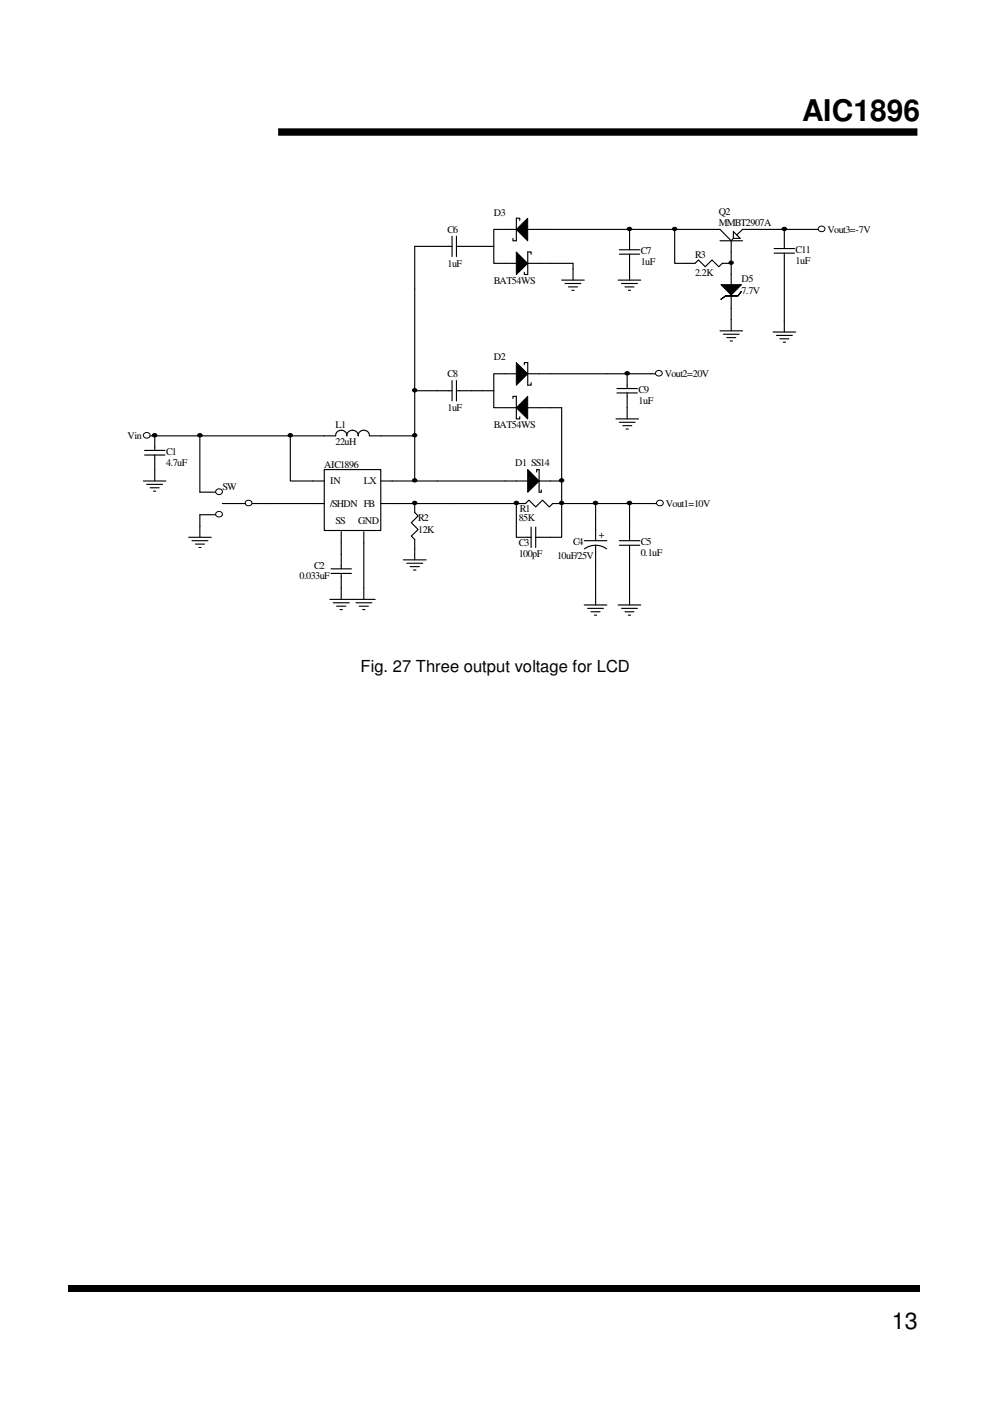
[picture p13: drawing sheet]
<svg xmlns="http://www.w3.org/2000/svg" width="210mm" height="297mm" viewBox="0 0 210 297" stroke-linecap="round" stroke-linejoin="round" font-family="sans-serif">
<defs><g id="words">
<text font-size="6.3" x="170.1" y="25.7">AIC1896</text>
<text font-size="5" x="189.1" y="281.8">13</text>
<text font-size="3.5" x="76.5" y="142.4">Fig. 27 Three output voltage for LCD</text>
<g font-size="2.2">
<text x="104.7" y="45.8">D3</text>
<text x="152.4" y="47.9">MMBT2907A</text>
<text x="152.4" y="45.5">Q2</text>
<text x="94.9" y="49.3">C6</text>
<text x="135.9" y="53.9">C7</text>
<text x="168.7" y="53.6">C11</text>
<text x="175.4" y="49.3">Vout3=-7V</text>
<text x="94.9" y="56.5">1uF</text>
<text x="135.9" y="56.3">1uF</text>
<text x="147.4" y="58.4">2.2K</text>
<text x="147.4" y="54.6">R3</text>
<text x="157.2" y="59.9">D5</text>
<text x="168.7" y="56">1uF</text>
<text x="104.7" y="60.1">BAT54WS</text>
<text x="157.2" y="62.2">7.7V</text>
<text x="104.7" y="76.4">D2</text>
<text x="94.9" y="79.9">C8</text>
<text x="135.4" y="83.3">C9</text>
<text x="140.9" y="79.9">Vout2=20V</text>
<text x="94.9" y="87.1">1uF</text>
<text x="135.4" y="85.7">1uF</text>
<text x="27.1" y="93.1">Vin</text>
<text x="71.2" y="94.3">22uH</text>
<text x="71.2" y="90.7">L1</text>
<text x="104.7" y="90.7">BAT54WS</text>
<text x="35.2" y="98.8">4.7uF</text>
<text x="35.2" y="96.4">C1</text>
<text x="68.7" y="99.3">AIC1896</text>
<text x="109.3" y="98.8">D1 SS14</text>
<text x="47.2" y="103.8">SW</text>
<text x="70" y="107.4">/SHDN FB</text>
<text x="70" y="102.7">IN</text>
<text x="77.2" y="102.7">LX</text>
<text x="141.1" y="107.4">Vout1=10V</text>
<text x="71.2" y="111">SS</text>
<text x="75.9" y="111">GND</text>
<text x="88.6" y="112.9">12K</text>
<text x="88.6" y="110.5">R2</text>
<text x="110" y="110.5">85K</text>
<text x="110.2" y="108.6">R1</text>
<text x="110" y="118.2">100pF</text>
<text x="110" y="115.8">C3</text>
<text x="118.2" y="118.4">10uF/25V</text>
<text x="121.5" y="115.6">C4</text>
<text x="127" y="114.1">+</text>
<text x="135.9" y="117.9">0.1uF</text>
<text x="135.9" y="115.6">C5</text>
<text x="63.5" y="122.7">0.033uF</text>
<text x="66.6" y="120.6">C2</text>
</g>
</g></defs>
<path d="M14.4 272.6h180.5v1.3h-180.5z" fill="#000"/>
<path d="M59 28h135.5" fill="none" stroke="#000" stroke-width="1.6" stroke-linecap="butt"/>
<path d="M68.7 99.6h12v12.9h-12z" fill-rule="evenodd" fill="#fff"/>
<path d="M68.8 99.6h11.9v12.9h-11.9zM52 106.8h4.8M66.3 106.8h2.5M68.8 102h-7.2v-9.6h9.6a1.19 1.19 0 0 1 1.1-1.2 1.19 1.19 0 0 1 1.2 1.2 1.21 1.21 0 0 1 1.2-1.2 1.21 1.21 0 0 1 1.2 1.2 1.19 1.19 0 0 1 1.2-1.2 1.19 1.19 0 0 1 1.2 1.2h9.6v9.6h-7.2M72.3 112.7v2.4M77.1 112.7v2.4M80.7 106.8h2.4" fill="none" stroke="#000" stroke-width=".24"/>
<path d="M52.2 106.2a.64 .64 0 0 1 1 0 .64 .64 0 0 1-.2 1 .63 .63 0 0 1-.8-.2 .63 .63 0 0 1 0-.8z" fill-rule="evenodd" fill="#fff"/>
<path d="M52.2 106.2a.64 .64 0 0 1 1 0 .64 .64 0 0 1-.2 1 .63 .63 0 0 1-.8-.2 .63 .63 0 0 1 0-.8z" fill="none" stroke="#000" stroke-width=".21"/>
<path d="M42.4 109.1h4.8" fill="none" stroke="#000" stroke-width=".24"/>
<path d="M45.9 108.6a.64 .64 0 0 1 1 0 .64 .64 0 0 1-.2 1 .63 .63 0 0 1-.8-.2 .63 .63 0 0 1 0-.8z" fill-rule="evenodd" fill="#fff"/>
<path d="M45.9 108.6a.64 .64 0 0 1 1 0 .64 .64 0 0 1-.2 1 .63 .63 0 0 1-.8-.2 .63 .63 0 0 1 0-.8z" fill="none" stroke="#000" stroke-width=".21"/>
<path d="M42.4 104.3h4.8" fill="none" stroke="#000" stroke-width=".24"/>
<circle cx="46.5" cy="104.3" r=".67" fill="#fff"/>
<g fill="none" stroke="#000" stroke-width=".21">
<path d="M109.5 48.7l2.4-2.4v4.8zM109.5 53.4l2.4 2.4-2.4 2.4zM133 48.4a.55 .55 0 0 1 .9 .1 .46 .46 0 0 1-.5 .4 .46 .46 0 0 1-.4-.5zM173.7 48.1a.64 .64 0 0 1 1 0 .64 .64 0 0 1-.2 1 .63 .63 0 0 1-.8-.2 .63 .63 0 0 1 0-.8zM109.5 76.9l2.4 2.4-2.4 2.4zM139.2 78.7a.64 .64 0 0 1 1 0 .64 .64 0 0 1-.2 1 .63 .63 0 0 1-.8-.2 .63 .63 0 0 1 0-.8zM30.6 91.9a.64 .64 0 0 1 1 0 .64 .64 0 0 1-.2 .9 .63 .63 0 0 1-.8-.1 .63 .63 0 0 1 0-.8zM32.4 92.1a.52 .52 0 0 1 .9 .2 .47 .47 0 0 1-.6 .3 .47 .47 0 0 1-.3-.5zM109.5 86.5l2.4-2.5v4.8zM125.8 106.5a.46 .46 0 0 1 .6-.2 .46 .46 0 0 1 .3 .5l-.2 .1a.44 .44 0 0 1-.5 0 .44 .44 0 0 1-.2-.4zM133 106.5a.52 .52 0 0 1 .9 .1 .47 .47 0 0 1-.5 .4 .47 .47 0 0 1-.4-.5zM139.4 106.2a.64 .64 0 0 1 1 0 .64 .64 0 0 1-.2 1 .63 .63 0 0 1-.8-.2 .63 .63 0 0 1 0-.8z"/>
<circle cx="143.1" cy="48.5" r=".42"/>
<circle cx="155.1" cy="55.7" r=".42"/>
<circle cx="166.4" cy="48.5" r=".44"/>
<circle cx="133" cy="79.2" r=".44"/>
<circle cx="42.4" cy="92.3" r=".44"/>
<circle cx="61.6" cy="92.3" r=".42"/>
<circle cx="88" cy="92.3" r=".42"/>
<circle cx="88" cy="82.7" r=".42"/>
<circle cx="46.5" cy="104.3" r=".67"/>
<circle cx="88" cy="101.8" r=".42"/>
<circle cx="88" cy="106.6" r=".42"/>
<circle cx="109.5" cy="106.6" r=".44"/>
<circle cx="119.1" cy="106.6" r=".42"/>
<circle cx="119.1" cy="101.8" r=".42"/>
</g>
<g fill="none" stroke="#000" stroke-width=".24">
<path d="M95.8 50.1v4.3M95.8 52.2h-7.9v30.6M96.8 52.2h7.9M96.8 50.1v4.3M110.2 46.7v-.4h-.7v4.8h-.7v-.6M112.6 53.9v-.5h-.7v4.8h-.7v-.5M119.1 59.4h4.8M131.1 59.4h4.8M131.3 53.9h4.3M131.3 53h4.3M133.5 53v-4.4h-28.8v7.2h16.8v3.6M133.5 48.6h9.5v7.2h4.4l.7-.7 1.4 1.5 1.5-1.5 1.4 1.5 .7-.8h1.9"/>
<path d="M133.5 53.9v5.5M143 48.6h9.7l2.3 2.5M152.7 51.1h4.7M155 51.1v19M155.5 50.5l-.5 .6M155.5 49.1l1.4 1.4h-1.4zM164.1 53.7h4.3M164.1 52.7h4.3M166.3 48.6v4.1M166.3 53.7v16.7M173.5 48.6h-16.1l-1.2 1.2M111.2 77.3v-.4h.7v4.8h.7v-.6"/>
<path d="M119.8 60.1h3.4M120.5 60.8h1.9M121.2 61.5h.5M131.8 60.1h3.3M132.5 60.8h1.9M133 79.2v3.2M133.2 61.5h.5M139 79.2h-34.3v7.2h14.4v27.5h-5.5M152.7 70.1h4.7M152.9 60.4h4.3l-2.2 2.1zM152.9 63.5l.9-.8h2.7l.7-.9-.7 .9h-2.7zM153.4 70.9h3.3"/>
<path d="M154.1 71.6h1.9M154.8 72.3h.5M163.9 70.4h4.8M164.6 71.1h3.4M165.4 71.8h1.9M166.1 72.6h.4M30.7 96.5h4.3M30.7 95.5h4.3M31.8 92.4h29.8M32.8 92.4v3.1M32.8 96.5v5.5M42.4 92.4v11.9"/>
<path d="M95.8 80.7v4.3M95.8 82.8h-7.9v9.6M96.8 82.8h7.9M96.8 80.7v4.3M108.8 84.5v-.5h.7v4.8h.7v-.5M111.9 99.6l2.4 2.4-2.4 2.3zM130.6 88.8h4.8M130.8 83.3h4.3M130.8 82.4h4.3M131.3 89.5h3.4M132 90.3h1.9M132.8 91h.4"/>
<path d="M133 83.3v5.5M30.4 102h4.8M31.1 102.7h3.4M31.8 103.4h1.9M32.6 104.1h.4M40 113.9h4.8M40.7 114.6h3.4M41.4 115.4h2M42.2 116.1h.4M42.4 109.1v4.8M47.2 106.8h4.8M56.8 106.8h9.5"/>
<path d="M72.3 115.1v5.5M77.1 115.1v12M83.1 106.8h28.3l.7-.8 1.5 1.5 1.4-1.5 1.5 1.5 .7-.7h22M85.5 118.7h4.8M86.2 119.4h3.4M87.9 106.8v1.9l.7 .7-1.4 1.4 1.4 1.5-1.4 1.4 .7 .7v4.3M87.9 102h24M109.5 106.8v7.1h3.1M112.6 111.8v4.3M113.6 111.8v4.3M113.8 100.1v-.5h.5v4.7h.5v-.4M114.3 102h4.8"/>
<path d="M123.9 114.6h4.8M126.3 115.6l1.4 .3 .9 .5M126.3 115.6l-1.5 .3-.9 .5M126.3 106.8v7.8M126.3 115.6v12.7M131.3 114.6h4.3M131.3 115.6h4.3M133.5 106.8v7.8M133.5 115.6v12.7M69.9 127.1h9.6M70.2 121.6h4.3M70.2 120.6h4.3"/>
<path d="M70.7 127.8h3.3M71.4 128.5h1.9M72.1 129.2h.5M72.3 121.6v5.5M75.5 127.8h3.3M76.2 128.5h1.9M76.9 129.2h.5M87 120.1h1.9M87.7 120.9h.5M123.9 128.3h4.8M124.6 129h3.3M125.3 129.7h1.9"/>
<path d="M126 130.4h.5M131.1 128.3h4.8M131.8 129h3.3M132.5 129.7h1.9M133.2 130.4h.5"/>
</g>
<g fill="#000">
<path d="M109.5 48.7l2.4-2.4v4.8zM109.5 53.4l2.4 2.4-2.4 2.4zM109.5 76.9l2.4 2.4-2.4 2.4zM152.9 60.4h4.3l-2.2 2.1zM109.5 86.5l2.4-2.5v4.8zM111.9 99.6l2.4 2.4-2.4 2.4z"/>
<path d="M133 48.4a.55 .55 0 0 1 .9 .1 .46 .46 0 0 1-.5 .4 .46 .46 0 0 1-.4-.5z" fill-rule="evenodd"/>
<path d="M152.9 63.5l.9-.8h2.7l.7-.9-.7 .9h-2.7z" fill-rule="evenodd"/>
<path d="M32.4 92.1a.52 .52 0 0 1 .9 .2 .47 .47 0 0 1-.6 .3 .47 .47 0 0 1-.3-.5z" fill-rule="evenodd"/>
<path d="M125.8 106.5a.46 .46 0 0 1 .6-.2 .46 .46 0 0 1 .3 .5l-.2 .1a.44 .44 0 0 1-.5 0 .44 .44 0 0 1-.2-.4z" fill-rule="evenodd"/>
<path d="M133 106.5a.52 .52 0 0 1 .9 .1 .47 .47 0 0 1-.5 .4 .47 .47 0 0 1-.4-.5z" fill-rule="evenodd"/>
<circle cx="143.1" cy="48.5" r=".42"/>
<circle cx="155.1" cy="55.7" r=".42"/>
<circle cx="166.4" cy="48.5" r=".44"/>
<circle cx="133" cy="79.2" r=".44"/>
<circle cx="42.4" cy="92.3" r=".44"/>
<circle cx="61.6" cy="92.3" r=".42"/>
<circle cx="88" cy="92.3" r=".42"/>
<circle cx="88" cy="82.7" r=".42"/>
<circle cx="88" cy="101.8" r=".42"/>
<circle cx="88" cy="106.6" r=".42"/>
<circle cx="109.5" cy="106.6" r=".44"/>
<circle cx="119.1" cy="106.6" r=".42"/>
<circle cx="119.1" cy="101.8" r=".42"/>
</g>
<use href="#words"/>
</svg>
